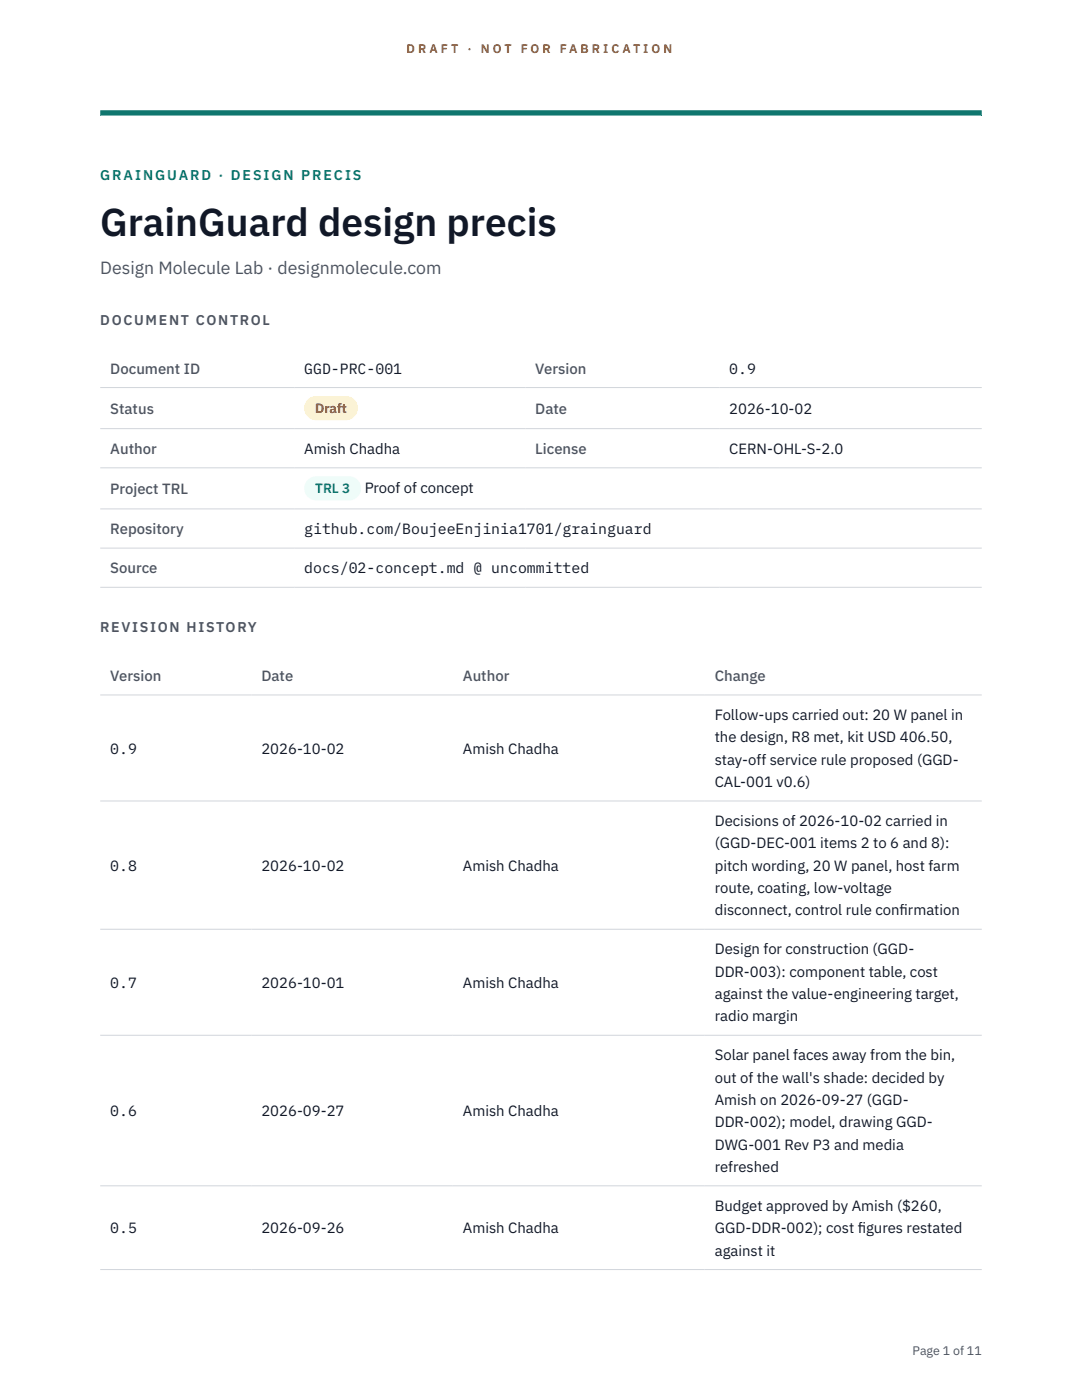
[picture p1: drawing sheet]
<svg xmlns="http://www.w3.org/2000/svg" width="216mm" height="279mm" viewBox="0 0 216 279" stroke-linecap="round" stroke-linejoin="round" font-family="sans-serif">
<defs><g id="words">
<text font-size="7.8" fill="#111827" x="20" y="47.1">GrainGuard design precis</text>
<text font-size="3.5" fill="#4b5563" x="20" y="54.6">Design Molecule Lab · designmolecule.com</text>
<g font-size="3" fill="#4b5563">
<text x="22" y="74.5">Document ID</text>
<text x="106.8" y="74.5">Version</text>
<text x="22" y="82.6">Status</text>
<text x="106.8" y="82.6">Date</text>
<text x="22" y="90.6">Author</text>
<text x="106.8" y="90.6">License</text>
<text x="22" y="98.6">Project TRL</text>
<text x="22" y="106.6">Repository</text>
<text x="22" y="114.4">Source</text>
<text x="22" y="135.9">Version</text>
<text x="52.2" y="135.9">Date</text>
<text x="92.4" y="135.9">Author</text>
<text x="142.6" y="135.9">Change</text>
</g>
<g font-size="3" fill="#111827">
<text x="60.7" y="74.5">GGD-PRC-001</text>
<text x="145.5" y="74.5">0.9</text>
<text x="145.5" y="82.6">2026-10-02</text>
<text x="60.7" y="90.6">Amish Chadha</text>
<text x="145.5" y="90.6">CERN-OHL-S-2.0</text>
<text x="72.8" y="98.5">Proof of concept</text>
<text x="60.7" y="106.6">github.com/BoujeeEnjinia1701/grainguard</text>
<text x="60.7" y="114.4">docs/02-concept.md @ uncommitted</text>
<text x="142.6" y="143.7">Follow-ups carried out: 20 W panel in</text>
<text x="142.6" y="148.2">the design, R8 met, kit USD 406.50,</text>
<text x="22" y="150.4">0.9</text>
<text x="52.2" y="150.4">2026-10-02</text>
<text x="92.4" y="150.4">Amish Chadha</text>
<text x="142.6" y="152.6">stay-off service rule proposed (GGD-</text>
<text x="142.6" y="157.1">CAL-001 v0.6)</text>
<text x="142.6" y="164.9">Decisions of 2026-10-02 carried in</text>
<text x="22" y="173.8">0.8</text>
<text x="52.2" y="173.8">2026-10-02</text>
<text x="92.4" y="173.8">Amish Chadha</text>
<text x="142.6" y="169.3">(GGD-DEC-001 items 2 to 6 and 8):</text>
<text x="142.6" y="173.8">pitch wording, 20 W panel, host farm</text>
<text x="142.6" y="178.2">route, coating, low-voltage</text>
<text x="142.6" y="182.7">disconnect, control rule conf</text>
<text x="179.5" y="182.7">irmation</text>
<text x="142.6" y="190.5">Design for construction (GGD-</text>
<text x="22" y="197.1">0.7</text>
<text x="52.2" y="197.1">2026-10-01</text>
<text x="92.4" y="197.1">Amish Chadha</text>
<text x="142.6" y="194.9">DDR-003): component table, cost</text>
<text x="142.6" y="199.4">against the value-engineering target,</text>
<text x="142.6" y="203.8">radio margin</text>
<text x="142.6" y="211.6">Solar panel faces away from the bin,</text>
<text x="142.6" y="216.1">out of the wall's shade: decided by</text>
<text x="142.6" y="220.5">Amish on 2026-09-27 (GGD-</text>
<text x="22" y="222.7">0.6</text>
<text x="52.2" y="222.7">2026-09-27</text>
<text x="92.4" y="222.7">Amish Chadha</text>
<text x="142.6" y="225">DDR-002); model, drawing GGD-</text>
<text x="142.6" y="229.4">DWG-001 Rev P3 and media</text>
<text x="142.6" y="233.9">refreshed</text>
<text x="142.6" y="241.7">Budget approved by Amish ($260,</text>
<text x="22" y="246.1">0.5</text>
<text x="52.2" y="246.1">2026-09-26</text>
<text x="92.4" y="246.1">Amish Chadha</text>
<text x="142.6" y="246.1">GGD-DDR-002); cost f</text>
<text x="142.6" y="250.6">against it</text>
<text x="171.1" y="246.1">igures restated</text>
</g>
<text font-size="2.8" fill="#0f766e" x="20" y="36">GRAINGUARD · DESIGN PRECIS</text>
<g font-size="2.8" fill="#4b5563">
<text x="20" y="64.8">DOCUMENT CONTROL</text>
<text x="20" y="126.2">REVISION HISTORY</text>
</g>
<text font-size="2.7" fill="#92400e" x="62.9" y="82.5">Draft</text>
<text font-size="2.7" fill="#0f766e" x="62.9" y="98.5">TRL 3</text>
<g font-size="2.5" fill="#b45309">
<text x="81.1" y="10.5">D R A F T</text>
<text x="93.3" y="10.5">·</text>
<text x="95.9" y="10.5">N O T</text>
<text x="103.9" y="10.5">F O R</text>
<text x="111.7" y="10.5">F A B R I C A T I O N</text>
</g>
<text font-size="2.5" fill="#4b5563" x="182.1" y="270.3">Page 1 of 11</text>
</g></defs>
<path d="M20 23.1h175.9zM20 22h175.9v1.1h-175.9z" fill-rule="evenodd" fill="#0f766e"/>
<path d="M20 77.3h175.9M20 85.5h175.9M20 93.4h175.9M20 101.6h175.9M20 109.4h175.9M20 117.2h175.9M20 138.7h175.9M20 159.9h175.9M20 185.5h175.9M20 206.6h175.9M20 236.7h175.9M20 253.4h175.9" fill="none" stroke="#d1d5db" stroke-width=".2"/>
<path d="M60.7 79h10.7v4.9h-10.7z" fill="#fef3c7"/>
<path d="M60.7 95.1h11.4v4.8h-11.4z" fill="#f0fdfa"/>
<use href="#words"/>
</svg>
